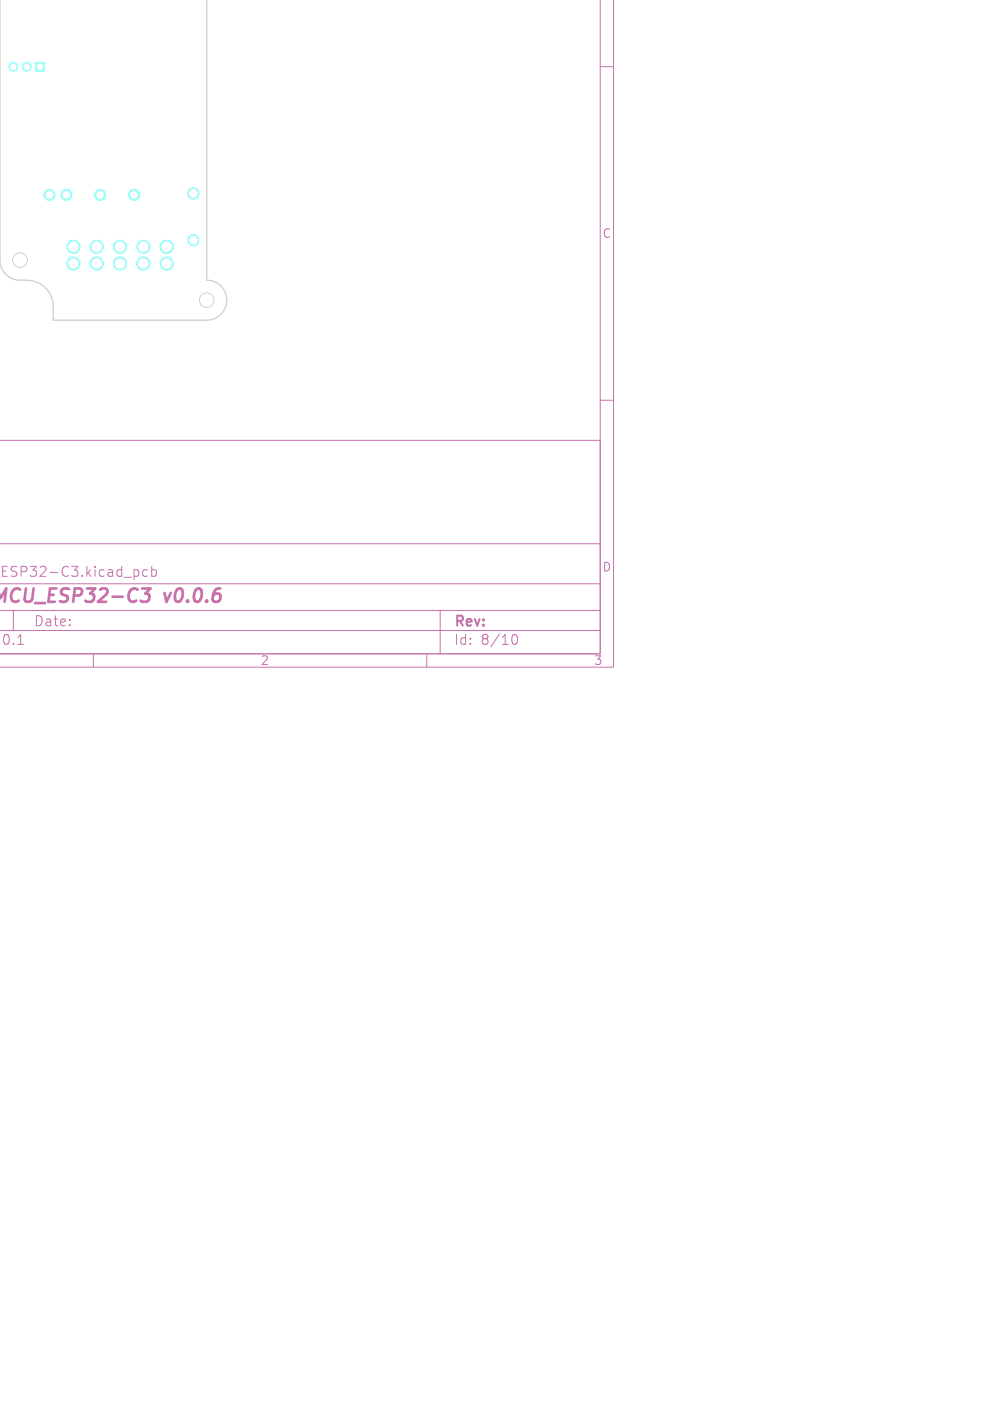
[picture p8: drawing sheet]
<svg xmlns="http://www.w3.org/2000/svg" width="148mm" height="210mm" viewBox="0 0 148 210" stroke-linecap="round" stroke-linejoin="round" font-family="sans-serif">
<defs><g id="words">
<g font-size="2.8" fill="#c872ab">
<text x=".1" y="90.9">CU_ESP32-C3</text>
<text x="25.6" y="90.9">v0.0.6</text>
</g>
<g font-size="2.1" fill="#c872ab">
<text x=".2" y="86.7">SP32-C3.kicad_pcb</text>
<text x="5" y="94.1">Date:</text>
<text x="68" y="94.3">Rev:</text>
<text x="-.5" y="96.9">.0.1</text>
<text x="68" y="96.9">Id:</text>
<text x="72.1" y="96.9">8/10</text>
</g>
<g font-size="1.8" fill="#c872ab">
<text x="90.3" y="35.9">C</text>
<text x="90.3" y="85.9">D</text>
<text x="39" y="99.9">2</text>
<text x="89" y="99.9">3</text>
</g>
</g></defs>
<g fill="none" stroke="#c872ab" stroke-width=".15">
<path d="M90 0v98h-90h90v-32h-90.1M92 0v100h-92M90 10h2M90 60h2M-.1 94.5h90.1M-.1 91.5h90.1M-.1 87.5h90.1M-.1 81.5h90.1M2 91.5v3M2.7 96.6h.8M14 98v2M18.6 86.5h1.1"/>
<path d="M20.1 85.4v1.5M20.1 85.5l.4-.1 .3 .3v.4l-.1 .2h-.6M22.1 85.5l-.4-.1-.3 .3v.4l.1 .2h.6M22.7 85.5l.5-.1 .3 .3v.4l-.2 .2h-.6M22.7 84.9v1.5M64 98v2M66 91.5v6.5M76.7 95.7a.55 .55 0 0 1 .4-.6h.1a.94 .94 0 0 1 0 1.5h-.1a.55 .55 0 0 1-.4-.6"/>
</g>
<path d="M19.8 88.3a.67 .67 0 0 1 .8 .1M20.4 90l-.6 .2M21.3 88.2h1.3l-.8 .8h.3l.2 .2 .1 .6-.2 .2-.3 .2h-.5l-.3-.2M24.7 88.9l.3 1.3" fill="none" stroke="#c872ab" stroke-width=".4"/>
<g fill="#9afff8" stroke="#9afff8" stroke-width=".15">
<path d="M5.3 9.3h1.4v1.4h-1.4z"/>
<circle cx="11" cy="37" r="1"/>
<circle cx="14.5" cy="37" r="1"/>
<circle cx="18" cy="37" r="1"/>
<circle cx="21.5" cy="37" r="1"/>
<circle cx="25" cy="37" r="1"/>
<circle cx="11" cy="39.5" r="1"/>
<circle cx="14.5" cy="39.5" r="1"/>
<circle cx="18" cy="39.5" r="1"/>
<circle cx="21.5" cy="39.5" r="1"/>
<circle cx="25" cy="39.5" r="1"/>
<circle cx="29" cy="36" r=".86"/>
<circle cx="7.4" cy="29.2" r=".85"/>
<circle cx="10" cy="29.2" r=".85"/>
<circle cx="15" cy="29.2" r=".85"/>
<circle cx="20.1" cy="29.2" r=".85"/>
<circle cx="4" cy="10" r=".67"/>
<circle cx="2" cy="10" r=".67"/>
<circle cx="29" cy="29" r=".86"/>
</g>
<path d="M0 0v39a3 3 0 0 0 3 3 4.3 4.3 0 0 1 4.3 1.7l.5 .9 .1 .7 .1 2.7h23a3 3 0 0 0 3-3 3 3 0 0 0-3-3v-42" fill="none" stroke="#d0d2cd" stroke-width=".2"/>
<g fill="none" stroke="#d0d2cd" stroke-width=".15">
<circle cx="3" cy="39" r="1.1"/>
<circle cx="31" cy="45" r="1.1"/>
</g>
<g fill="#d0d2cd" stroke="#d0d2cd" stroke-width=".15">
<circle cx="11" cy="37" r=".7"/>
<circle cx="14.5" cy="37" r=".7"/>
<circle cx="18" cy="37" r=".7"/>
<circle cx="21.5" cy="37" r=".7"/>
<circle cx="25" cy="37" r=".7"/>
<circle cx="11" cy="39.5" r=".7"/>
<circle cx="14.5" cy="39.5" r=".7"/>
<circle cx="18" cy="39.5" r=".7"/>
<circle cx="21.5" cy="39.5" r=".7"/>
<circle cx="25" cy="39.5" r=".7"/>
<circle cx="29" cy="36" r=".57"/>
<circle cx="7.4" cy="29.2" r=".5"/>
<circle cx="10" cy="29.2" r=".5"/>
<circle cx="15" cy="29.2" r=".5"/>
<circle cx="20.1" cy="29.2" r=".5"/>
<circle cx="6" cy="10" r=".4"/>
<circle cx="4" cy="10" r=".4"/>
<circle cx="2" cy="10" r=".4"/>
<circle cx="29" cy="29" r=".58"/>
</g>
<g fill="#fff" stroke="#fff" stroke-width=".15">
<circle cx="11" cy="37" r=".7"/>
<circle cx="14.5" cy="37" r=".7"/>
<circle cx="18" cy="37" r=".7"/>
<circle cx="21.5" cy="37" r=".7"/>
<circle cx="25" cy="37" r=".7"/>
<circle cx="11" cy="39.5" r=".7"/>
<circle cx="14.5" cy="39.5" r=".7"/>
<circle cx="18" cy="39.5" r=".7"/>
<circle cx="21.5" cy="39.5" r=".7"/>
<circle cx="25" cy="39.5" r=".7"/>
<circle cx="29" cy="36" r=".57"/>
<circle cx="7.4" cy="29.2" r=".5"/>
<circle cx="10" cy="29.2" r=".5"/>
<circle cx="15" cy="29.2" r=".5"/>
<circle cx="20.1" cy="29.2" r=".5"/>
<circle cx="6" cy="10" r=".4"/>
<circle cx="4" cy="10" r=".4"/>
<circle cx="2" cy="10" r=".4"/>
<circle cx="29" cy="29" r=".58"/>
</g>
<use href="#words"/>
</svg>
